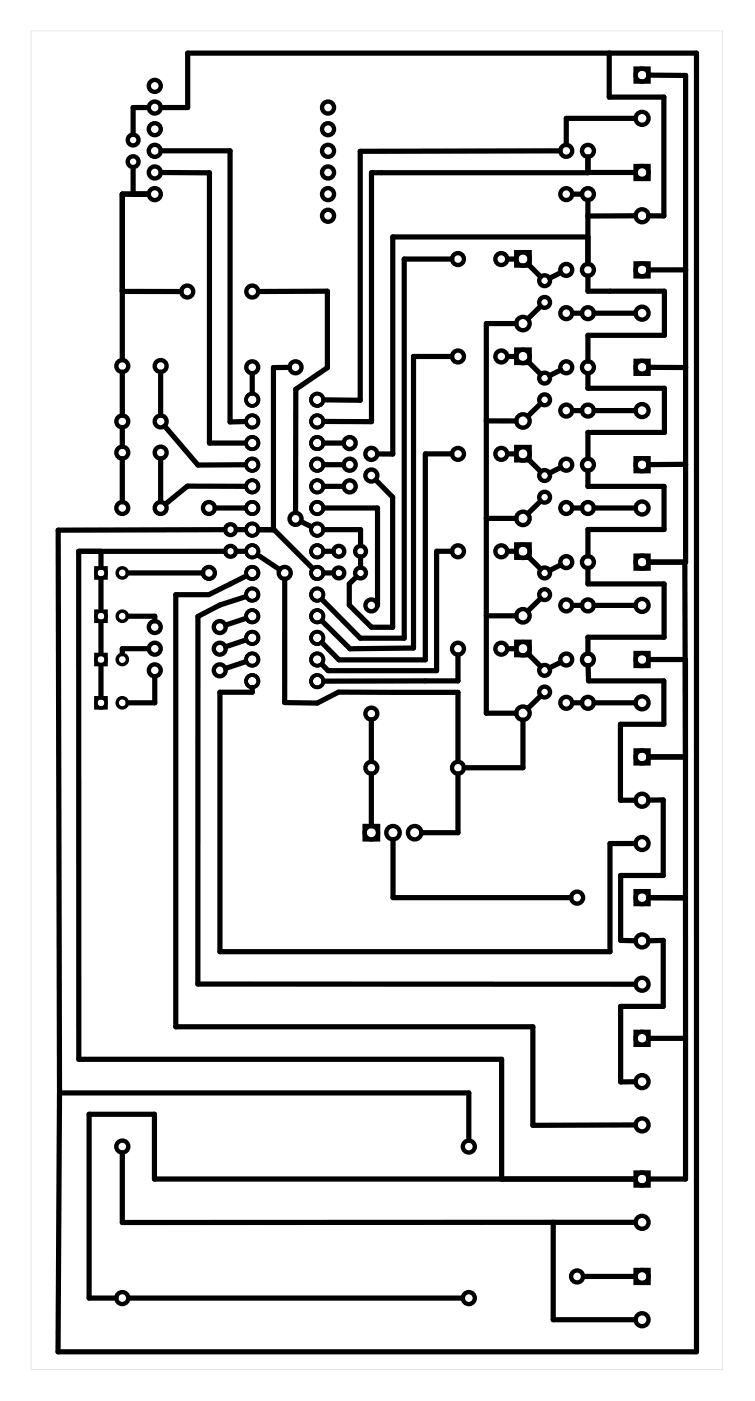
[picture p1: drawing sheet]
<svg xmlns="http://www.w3.org/2000/svg" width="89mm" height="164mm" viewBox="0 0 89 164" stroke-linecap="round" stroke-linejoin="round" font-family="sans-serif">
<path d="M3.6 3.6h81.2v157.1h-81.2zM3.6 3.6v157.1h81.2v-157.1z" fill="#000"/>
<g fill="none" stroke="#000" stroke-width=".43">
<circle cx="29.6" cy="54.5" r=".72"/>
<circle cx="29.6" cy="57.1" r=".72"/>
<circle cx="29.6" cy="52" r=".72"/>
<circle cx="29.6" cy="49.4" r=".72"/>
<circle cx="29.6" cy="46.9" r=".72"/>
<circle cx="29.6" cy="59.6" r=".72"/>
<circle cx="37.2" cy="57.1" r=".72"/>
<circle cx="37.2" cy="52" r=".72"/>
<circle cx="37.2" cy="54.5" r=".72"/>
<circle cx="37.2" cy="49.4" r=".72"/>
<circle cx="37.2" cy="46.9" r=".72"/>
<circle cx="37.2" cy="59.6" r=".72"/>
<circle cx="29.6" cy="64.7" r=".72"/>
<circle cx="29.6" cy="62.1" r=".72"/>
<circle cx="29.6" cy="67.2" r=".72"/>
<circle cx="29.6" cy="79.9" r=".72"/>
<circle cx="29.6" cy="69.8" r=".72"/>
<circle cx="29.6" cy="77.4" r=".72"/>
<circle cx="29.6" cy="72.3" r=".72"/>
<circle cx="29.6" cy="74.8" r=".72"/>
<circle cx="37.2" cy="62.1" r=".72"/>
<circle cx="37.2" cy="64.7" r=".72"/>
<circle cx="37.2" cy="67.2" r=".72"/>
<circle cx="37.2" cy="79.9" r=".72"/>
<circle cx="37.2" cy="77.4" r=".72"/>
<circle cx="37.2" cy="69.8" r=".72"/>
<circle cx="37.2" cy="72.3" r=".72"/>
<circle cx="37.2" cy="74.8" r=".72"/>
</g>
<g fill="none" stroke="#000" stroke-width=".51">
<path d="M74.5 19.5h1.6v1.5h-1.6zM74.5 8h1.6v1.6h-1.6zM60.5 29.6h1.6v1.6h-1.6zM74.5 30.9h1.6v1.5h-1.6zM60.5 52.4h1.6v1.6h-1.6zM60.5 41h1.6v1.6h-1.6zM74.5 53.8h1.6v1.5h-1.6zM74.5 42.3h1.6v1.6h-1.6zM60.5 75.3h1.6v1.6h-1.6zM60.5 63.9h1.6v1.6h-1.6zM74.5 76.6h1.6v1.6h-1.6zM74.5 65.2h1.6v1.5h-1.6z"/>
<path d="M42.8 96.9h1.5v1.6h-1.5zM74.5 88.1h1.6v1.5h-1.6zM74.5 104.6h1.6v1.5h-1.6zM74.5 121.1h1.6v1.5h-1.6zM74.5 137.6h1.6v1.5h-1.6zM74.5 149h1.6v1.5h-1.6z"/>
<circle cx="15.6" cy="16.4" r=".64"/>
<circle cx="15.6" cy="19" r=".64"/>
<circle cx="18.2" cy="10.1" r=".7"/>
<circle cx="18.2" cy="15.2" r=".7"/>
<circle cx="18.2" cy="12.6" r=".7"/>
<circle cx="18.2" cy="17.7" r=".7"/>
<circle cx="38.5" cy="17.7" r=".7"/>
<circle cx="38.5" cy="12.6" r=".7"/>
<circle cx="38.5" cy="15.2" r=".7"/>
<circle cx="66.4" cy="17.7" r=".7"/>
<circle cx="69" cy="17.7" r=".7"/>
<circle cx="75.3" cy="13.9" r=".76"/>
<circle cx="75.3" cy="8.8" r=".76"/>
<circle cx="18.2" cy="20.2" r=".7"/>
<circle cx="18.2" cy="22.8" r=".7"/>
<circle cx="22" cy="34.2" r=".7"/>
<circle cx="29.6" cy="34.2" r=".7"/>
<circle cx="38.5" cy="22.8" r=".7"/>
<circle cx="38.5" cy="25.3" r=".7"/>
<circle cx="38.5" cy="20.2" r=".7"/>
<circle cx="53.7" cy="30.4" r=".7"/>
<circle cx="58.8" cy="30.4" r=".7"/>
<circle cx="61.3" cy="30.4" r=".79"/>
<circle cx="61.3" cy="38" r=".79"/>
<circle cx="63.9" cy="32.9" r=".64"/>
<circle cx="63.9" cy="35.5" r=".64"/>
<circle cx="66.4" cy="31.7" r=".7"/>
<circle cx="66.4" cy="36.7" r=".7"/>
<circle cx="66.4" cy="22.8" r=".7"/>
<circle cx="69" cy="31.7" r=".7"/>
<circle cx="69" cy="22.8" r=".7"/>
<circle cx="69" cy="36.7" r=".7"/>
<circle cx="75.3" cy="36.7" r=".76"/>
<circle cx="75.3" cy="25.3" r=".76"/>
<circle cx="75.3" cy="31.7" r=".76"/>
<circle cx="75.3" cy="20.2" r=".76"/>
<circle cx="14.3" cy="59.6" r=".7"/>
<circle cx="14.3" cy="49.4" r=".7"/>
<circle cx="14.3" cy="53.1" r=".7"/>
<circle cx="14.3" cy="42.9" r=".7"/>
<circle cx="18.8" cy="49.4" r=".7"/>
<circle cx="18.8" cy="59.6" r=".7"/>
<circle cx="18.8" cy="53.1" r=".7"/>
<circle cx="18.8" cy="42.9" r=".7"/>
<circle cx="24.5" cy="59.6" r=".7"/>
<circle cx="29.6" cy="43.1" r=".7"/>
<circle cx="34.7" cy="43.1" r=".7"/>
<circle cx="41" cy="52" r=".7"/>
<circle cx="41" cy="57.1" r=".7"/>
<circle cx="41" cy="54.5" r=".7"/>
<circle cx="43.6" cy="55.8" r=".7"/>
<circle cx="43.6" cy="53.3" r=".7"/>
<circle cx="53.7" cy="41.8" r=".7"/>
<circle cx="53.7" cy="53.3" r=".7"/>
<circle cx="58.8" cy="53.3" r=".7"/>
<circle cx="58.8" cy="41.8" r=".7"/>
<circle cx="61.3" cy="41.8" r=".79"/>
<circle cx="61.3" cy="53.3" r=".79"/>
<circle cx="61.3" cy="49.4" r=".79"/>
<circle cx="63.9" cy="58.3" r=".64"/>
<circle cx="63.9" cy="55.8" r=".64"/>
<circle cx="63.9" cy="44.4" r=".64"/>
<circle cx="63.9" cy="46.9" r=".64"/>
<circle cx="66.4" cy="43.1" r=".7"/>
<circle cx="66.4" cy="54.5" r=".7"/>
<circle cx="66.4" cy="59.6" r=".7"/>
<circle cx="66.4" cy="48.2" r=".7"/>
<circle cx="69" cy="54.5" r=".7"/>
<circle cx="69" cy="43.1" r=".7"/>
<circle cx="69" cy="59.6" r=".7"/>
<circle cx="69" cy="48.2" r=".7"/>
<circle cx="75.3" cy="48.2" r=".76"/>
<circle cx="75.3" cy="59.6" r=".76"/>
<circle cx="75.3" cy="43.1" r=".76"/>
<circle cx="75.3" cy="54.5" r=".76"/>
<circle cx="18.2" cy="73.6" r=".7"/>
<circle cx="18.2" cy="76.1" r=".7"/>
<circle cx="18.2" cy="78.7" r=".7"/>
<circle cx="24.5" cy="67.2" r=".7"/>
<circle cx="25.8" cy="73.6" r=".7"/>
<circle cx="25.8" cy="76.1" r=".7"/>
<circle cx="25.8" cy="78.7" r=".7"/>
<circle cx="27" cy="64.7" r=".64"/>
<circle cx="27" cy="62.1" r=".64"/>
<circle cx="33.4" cy="67.2" r=".7"/>
<circle cx="34.7" cy="60.9" r=".7"/>
<circle cx="39.7" cy="67.2" r=".64"/>
<circle cx="39.7" cy="64.7" r=".64"/>
<circle cx="42.3" cy="67.2" r=".64"/>
<circle cx="42.3" cy="64.7" r=".64"/>
<circle cx="43.6" cy="71" r=".7"/>
<circle cx="53.7" cy="76.1" r=".7"/>
<circle cx="53.7" cy="64.7" r=".7"/>
<circle cx="58.8" cy="76.1" r=".7"/>
<circle cx="58.8" cy="64.7" r=".7"/>
<circle cx="61.3" cy="76.1" r=".79"/>
<circle cx="61.3" cy="64.7" r=".79"/>
<circle cx="61.3" cy="60.8" r=".79"/>
<circle cx="61.3" cy="72.3" r=".79"/>
<circle cx="63.9" cy="78.7" r=".64"/>
<circle cx="63.9" cy="67.2" r=".64"/>
<circle cx="63.9" cy="69.8" r=".64"/>
<circle cx="66.4" cy="66" r=".7"/>
<circle cx="66.4" cy="77.4" r=".7"/>
<circle cx="66.4" cy="71" r=".7"/>
<circle cx="69" cy="77.4" r=".7"/>
<circle cx="69" cy="66" r=".7"/>
<circle cx="69" cy="71" r=".7"/>
<circle cx="75.3" cy="71" r=".76"/>
<circle cx="75.3" cy="66" r=".76"/>
<circle cx="75.3" cy="77.4" r=".76"/>
<circle cx="43.6" cy="83.7" r=".7"/>
<circle cx="43.6" cy="97.7" r=".79"/>
<circle cx="43.6" cy="90.1" r=".7"/>
<circle cx="46.1" cy="97.7" r=".79"/>
<circle cx="48.6" cy="97.7" r=".79"/>
<circle cx="53.7" cy="90.1" r=".7"/>
<circle cx="61.3" cy="83.7" r=".79"/>
<circle cx="63.9" cy="81.2" r=".64"/>
<circle cx="66.4" cy="82.5" r=".7"/>
<circle cx="69" cy="82.5" r=".7"/>
<circle cx="75.3" cy="82.5" r=".76"/>
<circle cx="75.3" cy="93.9" r=".76"/>
<circle cx="75.3" cy="99" r=".76"/>
<circle cx="75.3" cy="88.8" r=".76"/>
<circle cx="67.7" cy="105.3" r=".7"/>
<circle cx="75.3" cy="115.5" r=".76"/>
<circle cx="75.3" cy="110.4" r=".76"/>
<circle cx="75.3" cy="105.3" r=".76"/>
<circle cx="14.3" cy="134.5" r=".7"/>
<circle cx="55" cy="134.5" r=".7"/>
<circle cx="75.3" cy="126.9" r=".76"/>
<circle cx="75.3" cy="132" r=".76"/>
<circle cx="75.3" cy="121.8" r=".76"/>
<circle cx="75.3" cy="138.3" r=".76"/>
<circle cx="14.3" cy="152.3" r=".7"/>
<circle cx="55" cy="152.3" r=".7"/>
<circle cx="67.7" cy="149.8" r=".7"/>
<circle cx="75.3" cy="143.4" r=".76"/>
<circle cx="75.3" cy="154.9" r=".76"/>
<circle cx="75.3" cy="149.8" r=".76"/>
</g>
<g fill="none" stroke="#000" stroke-width=".4">
<path d="M11.2 76.8h1.2v1.2h-1.2zM11.2 71.7h1.2v1.2h-1.2zM11.2 66.6h1.2v1.2h-1.2zM11.2 81.9h1.2v1.2h-1.2z"/>
<circle cx="11.8" cy="67.2" r=".6"/>
<circle cx="11.8" cy="77.4" r=".6"/>
<circle cx="11.8" cy="72.3" r=".6"/>
<circle cx="14.3" cy="67.2" r=".6"/>
<circle cx="14.3" cy="72.3" r=".6"/>
<circle cx="14.3" cy="77.4" r=".6"/>
<circle cx="11.8" cy="82.5" r=".6"/>
<circle cx="14.3" cy="82.5" r=".6"/>
</g>
<g fill="none" stroke="#000" stroke-width=".61">
<path d="M15.6 19.6v3.2M17.4 12.6h-1.8v3.2M18.9 12.6h3.1v-6.4h59.7v152.4h-74.9l.2-30.4M18.9 17.7h8.1v31.8h1.8M65.7 17.7l-23.5 .1v29.2l-4.2-.1M69 18.4l-.1 1.9h-25.3v29.2h-5.6M71.5 6.2v5.2h6.4v13.9h-1.8M74.5 13.9h-8.1v3.1M76.1 8.8l4.3 .1v57.1h-4.3M14.3 34.2h6.9M17.4 22.8h-3.1v19.4M18.9 20.2l5.7 .1v31.7h4.2"/>
<path d="M30.3 34.2h8.1v8.9l-3.7 2.6v14.4M53 30.4h-5.6v44.5h-5.1l-4.5-4.6M59.5 30.4h1M60.5 38h-3.5v45.7h3.5M61.9 31l1.5 1.5M63.4 35.9l-1.5 1.5M65.8 32l-1.3 .6M67.1 22.8h1.1M67.1 36.7h1.1M69 23.5v7.4M69 32.4v1.8h8.9v5.1h-8.9v3.1M69 20.2h5.5"/>
<path d="M69 27.8h-22.9v25.5h-1.8M69.7 36.7h4.8M74.5 25.3h-5.6M80.4 31.7h-4.3M14.3 43.7v5M14.3 50.2v2.2M14.3 53.8v5.1M18.8 43.7v5M18.8 53.8v5.1M19.3 50l3.9 4.6 5.6-.1M25.2 59.6h3.6M28.8 57.1l-6.8-.1-2.6 2.1"/>
<path d="M29.6 43.8v2.3M33.9 43.1h-1.8v19.1l-1.7-.1h1.7l4.5 4.6M38 59.6h6.3v11.4M38 57.1h2.3M38 52h2.3M38 54.5h2.3M44.1 56.3l2 2v15.3h-2.5l-2.6-2.6v-2.5l.8-.8M53 41.8h-4.5v34.2l-7.4 .1-3.3-3.2M53 53.3h-3.1v24.1h-10.1l-2-2M57 49.4h3.5M59.5 41.8h1M59.5 53.3h1"/>
<path d="M61.9 53.8l1.5 1.5M61.9 42.4l1.5 1.5M63.4 58.8l-1.5 1.5M63.4 47.4l-1.5 1.4M65.8 54.9l-1.3 .6M65.8 43.4l-1.3 .7M67.1 59.6h1.1M67.1 48.2h1.1M69 43.8v1.8h8.9v5.1h-8.9v3.1M69 55.3v1.8h8.9v5h-8.9v3.1M69.7 59.6h4.8M69.7 48.2h4.8"/>
<path d="M76.1 43.1h4.3M80.4 54.5h-4.3M9.2 64.7h2.6v1.8M9.2 64.7v59.6h49.6v14M11.8 67.9v3.7M11.8 73v3.7M11.8 78.1v3.7M15 67.2h8.8M15 72.3h3.2v.6M17.4 76.1h-3.1v.6M18.2 79.4v3.1h-3.2M26.4 64.7h-17.2"/>
<path d="M26.4 62.2h-19.6l.2 66M27.7 62.1h1.1M28.8 64.7h-1.1M28.8 70l-3 1-2.6 1.3v43.2h51.3M28.8 72.6l-2.3 .7M28.8 75.1l-2.3 .8M28.8 77.6l-2.3 .8M28.9 67.6l-4.4 2.2h-3.9v50.7h41.9v11.5h12M30.2 65.1l2.6 1.7M33.4 68v14.4l3.8 .1 2.5-1.3h14v8.2M35.3 61.2l1.2 .6M38 67.2h1.1"/>
<path d="M38 62.1h4.3v1.9M38 64.7h1.1M42.3 65.4v1.2M44.3 71h.1M53 64.7h-1.8v14h-12.7l-.7-.7M53.7 76.8v3.1h-15.7M57 60.8h3.5M57 72.3h3.5M59.5 64.7h1M59.5 76.1h1M61.9 76.7l1.5 1.5M61.9 65.3l1.5 1.5"/>
<path d="M63.4 70.2l-1.5 1.5M65.8 77.7l-1.3 .7M65.8 66.3l-1.3 .6M67.1 71h1.1M69 66.7v1.8h8.9v6.3h-8.9v1.9M69 78.1v1.8h8.9v5.1h-5.1v8.9h1.7M69.7 71h4.8M76.1 77.4h4.3v27.9h-4.3l4.3 .1v32.9h-4.3M80.3 66l.1 22.8h-4.3M29.6 80.7v.5h-3.8v30.5h45.7v-12.7h3M43.6 84.5v4.9M43.6 90.8v6.1"/>
<path d="M46.1 98.5v6.8h20.9M53.7 90.8v6.9h-4.3M61.3 84.5v5.6h-6.9M63.4 81.7l-1.5 1.4M67.1 82.5h1.1M69.7 82.5h4.8M76.1 93.9h1.7v8.8h-5v7.6l1.7 .1M76.1 110.4l1.7-.1v7.8h-5v8.9l1.7-.1M7 128.2h48v5.6M14.3 135.3v8.1h60.2M74.5 138.3h-56.4v-7.6h-7.6v21.6h3.1M76.1 121.8h4.3"/>
<path d="M15.1 152.3h39.2M64.9 143.4v11.5h9.6M68.4 149.8h6.1"/>
</g>
</svg>
